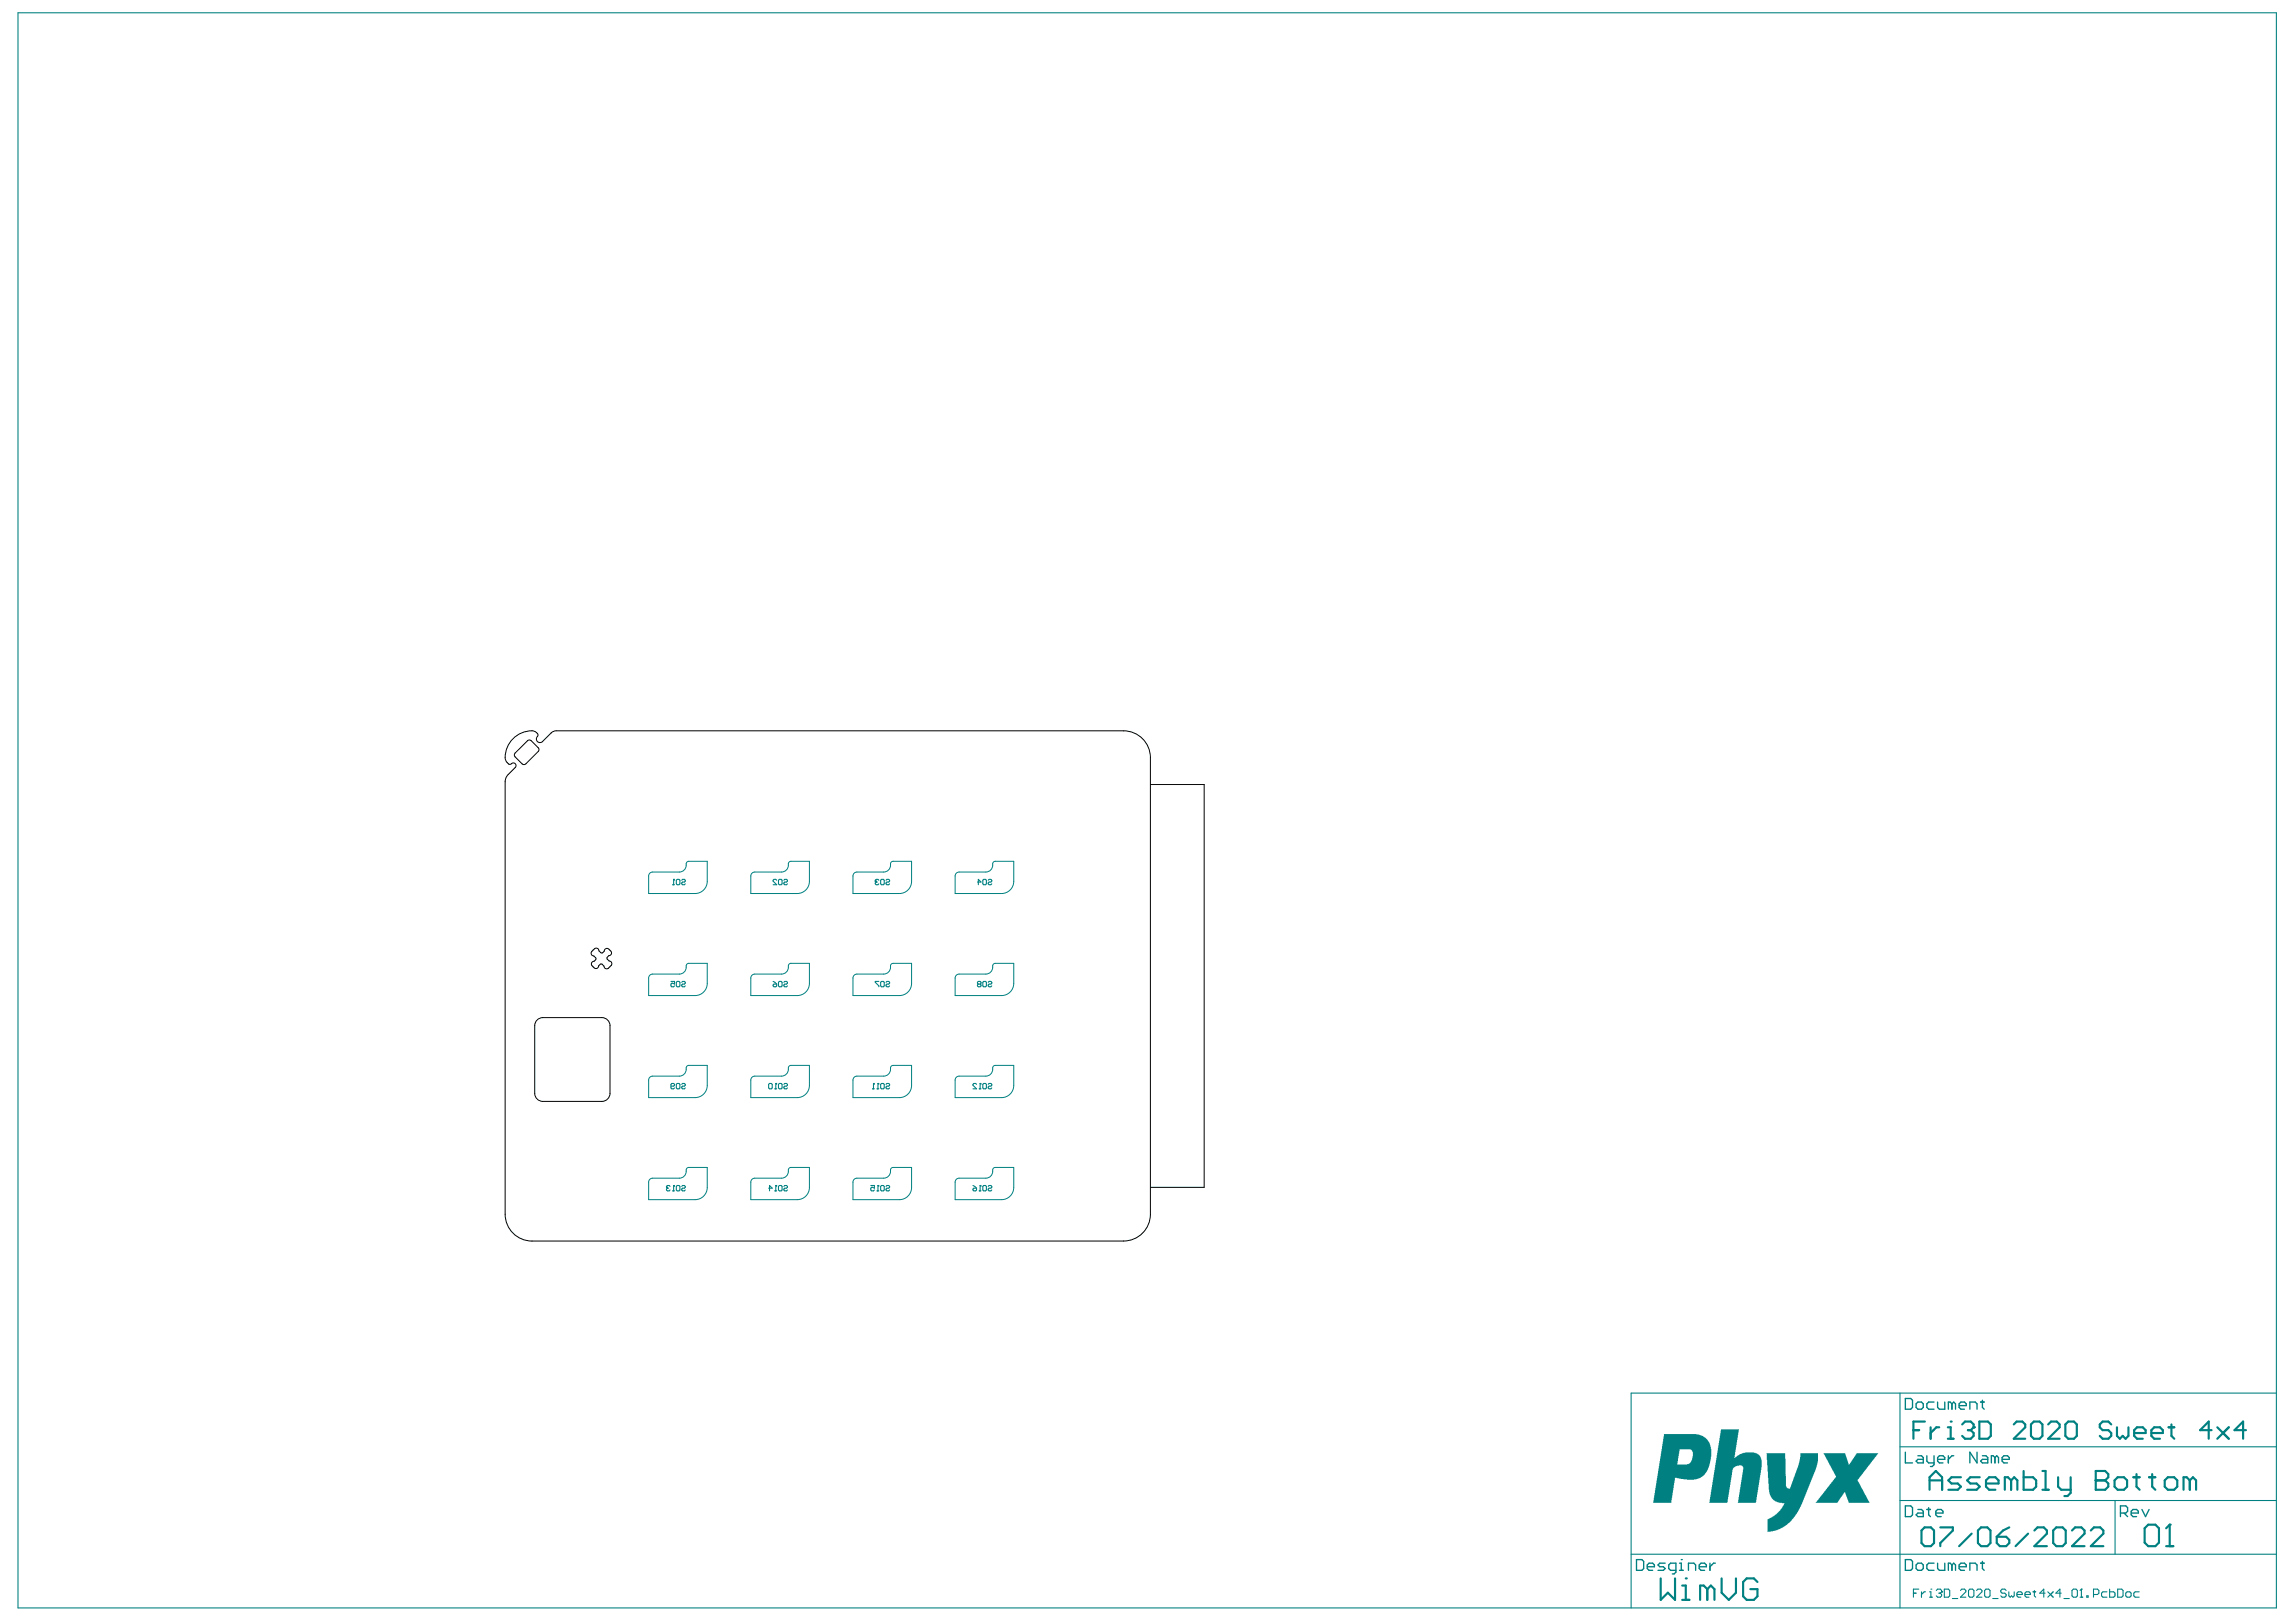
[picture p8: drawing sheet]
<svg xmlns="http://www.w3.org/2000/svg" width="297mm" height="210mm" viewBox="0 0 297 210" stroke-linecap="round" stroke-linejoin="round" font-family="sans-serif">
<g fill="none" stroke="#008080" stroke-width=".13">
<path d="M84 113.1l.2-.2h.2h3.5a1.05 1.05 0 0 0 .9-1.3l.3-.1h2.4v2.6a1.57 1.57 0 0 1-1.6 1.5h-6zM97.2 113.1l.2-.2h.2h3.5a1.05 1.05 0 0 0 .9-1.3l.3-.1h2.4v2.6a1.57 1.57 0 0 1-1.6 1.5h-6zM110.4 113.1l.2-.2h.3h3.4a1.05 1.05 0 0 0 1-1.3l.2-.1h2.4v2.6a1.57 1.57 0 0 1-1.5 1.5h-6zM123.6 113.1l.2-.2h.3h3.4a1.05 1.05 0 0 0 1-1.3l.3-.1h2.4v2.6a1.57 1.57 0 0 1-1.6 1.5h-6zM84 126.3l.2-.2h.2h3.5a1.05 1.05 0 0 0 .9-1.3l.3-.1h2.4v2.6a1.57 1.57 0 0 1-1.6 1.5h-6zM84 139.5l.2-.2h.2h3.5a1.05 1.05 0 0 0 .9-1.3l.3-.1h2.4v2.6a1.57 1.57 0 0 1-1.6 1.5h-6zM97.2 126.3l.2-.2h.2h3.5a1.05 1.05 0 0 0 .9-1.3l.3-.1h2.4v2.6a1.57 1.57 0 0 1-1.6 1.5h-6zM97.2 139.5l.2-.2h.2h3.5a1.05 1.05 0 0 0 .9-1.3l.3-.1h2.4v2.6a1.57 1.57 0 0 1-1.6 1.5h-6zM110.4 126.3l.2-.2h.3h3.4a1.05 1.05 0 0 0 1-1.3l.2-.1h2.4v2.6a1.57 1.57 0 0 1-1.5 1.5h-6zM110.4 139.5l.2-.2h.3h3.4a1.05 1.05 0 0 0 1-1.3l.2-.1h2.4v2.6a1.57 1.57 0 0 1-1.5 1.5h-6zM123.6 126.3l.2-.2h.3h3.4a1.05 1.05 0 0 0 1-1.3l.3-.1h2.4v2.6a1.57 1.57 0 0 1-1.6 1.5h-6zM123.6 139.5l.2-.2h.3h3.4a1.05 1.05 0 0 0 1-1.3l.3-.1h2.4v2.6a1.57 1.57 0 0 1-1.6 1.5h-6z"/>
<path d="M84 152.7l.2-.2h.2h3.5a1.05 1.05 0 0 0 .9-1.3l.3-.1h2.4v2.6a1.57 1.57 0 0 1-1.6 1.5h-6zM97.2 152.7l.2-.2h.2h3.5a1.05 1.05 0 0 0 .9-1.3l.3-.1h2.4v2.6a1.57 1.57 0 0 1-1.6 1.5h-6zM110.4 152.7l.2-.2h.3h3.4a1.05 1.05 0 0 0 1-1.3l.2-.1h2.4v2.6a1.57 1.57 0 0 1-1.5 1.5h-6zM123.6 152.7l.2-.2h.3h3.4a1.05 1.05 0 0 0 1-1.3l.3-.1h2.4v2.6a1.57 1.57 0 0 1-1.6 1.5h-6z"/>
</g>
<g fill="none" stroke="#008080" stroke-width=".14">
<path d="M87 114.5h.3M87.1 113.8h.1M87.1 113.8v.7M87.1 113.8l.2 .1M87.5 113.9l.1-.1h.2l.2 .1v.5l-.2 .1h-.2l-.1-.1zM88.2 113.9l.1-.1h.2l.2 .1-.2 .2h-.2l-.1 .2 .1 .2h.2l.2-.1M100.5 113.9l-.1-.1h-.3l-.1 .1v.1l.5 .5h-.5M100.7 113.9l.1-.1h.3l.1 .1v.5l-.1 .1h-.3l-.1-.1zM101.4 113.9l.1-.1h.3l.1 .1-.1 .2h-.3l-.1 .2 .1 .2h.3l.1-.1M113.2 114h.1M113.2 114l.2 .1M113.4 114.1h.1"/>
<path d="M113.4 114.1l-.2 .2 .2 .2h.2l.1-.1M113.7 113.9l-.1-.1h-.2l-.2 .2M113.9 113.9l.1-.1h.3l.1 .1v.5l-.1 .1h-.3l-.1-.1zM114.6 113.9l.1-.1h.3l.1 .2-.1 .1h-.3l-.1 .3 .1 .1h.3l.1-.1M126.5 114.1h.4l-.3-.3v.7M127.1 113.9l.2-.1h.2l.1 .1v.5l-.1 .1h-.2l-.2-.1zM127.8 113.9l.2-.1h.2l.1 .1-.1 .2h-.2l-.2 .2 .2 .2h.2l.1-.1M86.8 127h.5v.4l-.3-.2-.2 .2v.2l.1 .1h.2l.2-.1M87.5 127.1l.1-.1h.2l.2 .1v.5l-.2 .1h-.2l-.1-.1zM88.2 127.1l.1-.1h.2l.2 .1-.2 .3h-.2l-.1 .1 .1 .2h.2l.2-.1M100 127.5l.1-.1h.4v.2l-.1 .1h-.3zM100 127l.5 .4"/>
<path d="M100.7 127.1l.1-.1h.3l.1 .1v.5l-.1 .1h-.3l-.1-.1zM101.4 127.1l.1-.1h.3l.1 .1-.1 .3h-.3l-.1 .1 .1 .2h.3l.1-.1M113.7 127h-.5l.5 .7M113.9 127.1l.1-.1h.3l.1 .1v.5l-.1 .1h-.3l-.1-.1zM114.6 127.1l.1-.1h.3l.1 .2-.1 .2h-.3l-.1 .2 .1 .1h.3l.1-.1M126.6 127.4l-.1-.2 .1-.2h.2l.1 .1-.1 .3M126.6 127.4l-.1 .1 .1 .2h.2l.1-.1-.1-.2M126.6 127.4h.2M127.1 127.1l.2-.1h.2l.1 .1v.5l-.1 .1h-.2l-.2-.1zM127.8 127.1l.2-.1h.2l.1 .1-.1 .3h-.2l-.2 .1 .2 .2h.2l.1-.1M86.2 153.6h.1M86.2 153.6l.1 .2"/>
<path d="M86.3 153.8l-.1 .1 .1 .2h.3l.1-.1M86.3 153.8h.2M86.7 153.5l-.1-.1h-.3l-.1 .2M86.8 140.6h.3l.2-.2-.2-.2h-.2l-.1 .1v.5l.1 .1h.2l.2-.1M87 154.1h.3M87.1 153.4h.1M87.1 153.4v.7M87.1 153.4l.2 .1M87.5 140.3l.1-.1h.2l.2 .1v.5l-.2 .1h-.2l-.1-.1zM87.5 153.5l.1-.1h.2l.2 .1v.5l-.2 .1h-.2l-.1-.1zM88.2 140.3l.1-.1h.2l.2 .1-.2 .3h-.2l-.1 .1 .1 .2h.2l.2-.1M88.2 153.5l.1-.1h.2l.2 .1-.2 .3h-.2l-.1 .1 .1 .2h.2l.2-.1"/>
<path d="M99.4 140.3l.2-.1h.2l.1 .1v.5l-.1 .1h-.2l-.2-.1zM99.4 153.8h.5l-.3-.4v.7M100.3 140.9h.2M100.3 154.1h.2M100.4 140.2h.1M100.4 153.4h.1M100.4 140.2v.7M100.4 153.4v.7M100.4 140.2l.1 .1M100.4 153.4l.1 .1M100.7 140.3l.1-.1h.3l.1 .1v.5l-.1 .1h-.3l-.1-.1zM100.7 153.5l.1-.1h.3l.1 .1v.5l-.1 .1h-.3l-.1-.1z"/>
<path d="M101.4 140.3l.1-.1h.3l.1 .1-.1 .3h-.3l-.1 .1 .1 .2h.3l.1-.1M101.4 153.5l.1-.1h.3l.1 .1-.1 .3h-.3l-.1 .1 .1 .2h.3l.1-.1M112.7 153.4h.4v.4l-.2-.2-.2 .2v.2l.1 .1h.2l.1-.1M112.9 140.9h.2M113 140.2h.1M113 140.2v.7M113 140.2l.1 .1M113.5 140.9h.2M113.5 154.1h.2M113.6 140.2h.1M113.6 153.4h.1M113.6 140.2v.7"/>
<path d="M113.6 153.4v.7M113.6 140.2l.1 .1M113.6 153.4l.1 .1M113.9 140.3l.1-.1h.3l.1 .1v.5l-.1 .1h-.3l-.1-.1zM113.9 153.5l.1-.1h.3l.1 .1v.5l-.1 .1h-.3l-.1-.1zM114.6 140.3l.1-.1h.3l.1 .2-.1 .2h-.3l-.1 .2 .1 .1h.3l.1-.1M114.6 153.5l.1-.1h.3l.1 .2-.1 .2h-.3l-.1 .2 .1 .1h.3l.1-.1M125.9 153.9l.1-.1h.3v.2l-.1 .1h-.2zM125.9 153.4l.4 .4M126.3 140.3l-.1-.1h-.2l-.1 .1v.1l.4 .5h-.4M126.7 140.9h.2M126.7 154.1h.2"/>
<path d="M126.8 140.2h.1M126.8 153.4h.1M126.8 153.4l.1 .1M126.8 140.2v.7M126.8 153.4v.7M126.8 140.2l.1 .1M127.1 140.3l.2-.1h.2l.1 .1v.5l-.1 .1h-.2l-.2-.1zM127.1 153.5l.2-.1h.2l.1 .1v.5l-.1 .1h-.2l-.2-.1zM127.8 140.3l.2-.1h.2l.1 .1-.1 .3h-.2l-.2 .1 .2 .2h.2l.1-.1M127.8 153.5l.2-.1h.2l.1 .1-.1 .3h-.2l-.2 .1 .2 .2h.2l.1-.1"/>
</g>
<g fill="none" stroke="#008080" stroke-width=".28">
<path d="M249.6 192.8v-1.6l.8-.8 .9 .8v1.6M249.6 191.6h1.7M253.7 191.2h-1.2l-.4 .4 .4 .4h.8l.4 .4-.4 .4h-1.2M256.1 191.2h-1.2l-.4 .4 .4 .4h.8l.4 .4-.4 .4h-1.2M256.9 192h1.7v-.4l-.5-.4h-.8l-.4 .4v.8l.4 .4h.8M260.2 191.6l-.4-.4h-.4v1.6M260.2 191.6v1.2M260.2 191.6l.4-.4 .4 .4v1.2M261.8 190.4v2.4h1.2l.4-.4v-.8l-.4-.4h-1.2M264.2 192.8h.8M264.2 190.4h.4v2.4M266.3 191.2v1.2l.4 .4h1.2"/>
<path d="M267.9 191.2v2l-.4 .4h-.4M271.1 191.6h.1M271.1 191.6h1.2M271.1 190.4h1.2l.5 .4v.4l-.5 .4 .5 .4v.4l-.5 .4h-1.2zM273.6 191.6l.4-.4h.8l.4 .4v.8l-.4 .4h-.8l-.4-.4zM276 191.2h.8M276.4 190.8v1.6l.4 .4M278 191.2h.8M278.4 190.8v1.6l.4 .4M280.1 191.6l.4-.4h.8l.4 .4v.8l-.4 .4h-.8l-.4-.4zM283.3 191.6l-.4-.4h-.4v1.6M283.3 191.6v1.2"/>
<path d="M283.3 191.6l.4-.4 .4 .4v1.2"/>
</g>
<g fill="#008080">
<path d="M222.7 185h2.3l-.6 3.7 .7-.5 .7-.2h1.3l.4 .2 .3 .4 .1 .4v.9l-.7 4.6h-2.4l.7-4.2a.58 .58 0 0 0-.1-.6h-.7l-.3 .2a.59 .59 0 0 0-.3 .6l-.6 4h-2.4z"/>
<path d="M228.5 188.1h2.4l.2 4.2v.2l.3 .2 .2-.1 1.1-3.1 .2-.9v-.5h2.3v1l-.4 1.3-1.8 4.6-.8 1.2-1 1.2-1 .5-.8 .3-.7 .1v-1.2a.45 .45 0 0 1 .4-.7l.7-.4 .5-.6 .5-.9h-.6l-.6-.2-.4-.4-.2-.4-.2-.7z"/>
<path d="M235.9 188.1h2.8l.4 1.4 .2-.1 .9-1.3h2.8l-2.6 3.3a.38 .38 0 0 0 .1 .5l1.4 2.6h-2.7l-.5-1.4h-.1l-.9 1.4h-2.8l2.2-2.8 .2-.3a.34 .34 0 0 0 .1-.6z"/>
<path d="M215.3 185.6h4.2l.8 .2 .6 .5 .4 .7 .1 .5-.1 1.4-.2 .8-.3 .7-.2 .4-.6 .4-.8 .3h-.9l-1.6-.3-.5 3.3h-2.3zM217.3 187.6l-.3 1.9h1.3l.3-.1 .3-.5 .1-.7a.57 .57 0 0 0-.3-.6z"/>
</g>
<g fill="none" stroke="#008080" stroke-width=".14">
<path d="M2.3 1.7h292.2v206.4h-292.2zM245.8 187.2h48.7M245.8 194.2h48.7M245.8 180.3v27.8M273.6 194.2v6.9M294.5 180.3h-83.5v27.8M211 201.1h83.5M247.5 206.2h.4M248.2 205.7h-.7v1M248.6 206v.7M249.1 206h-.2l-.3 .3M249.6 206h.2v.7"/>
<path d="M249.6 206.7h.4M249.8 205.7h.1M250.5 205.8l.2-.1h.3l.2 .1v.2M250.8 206.2h.2M251 206.2l.2 .1v.2l-.2 .2h-.3l-.2-.2M251.2 206h.1M251.2 206l-.2 .2M251.5 205.7h.6l.1 .1v.7l-.1 .2h-.6zM252.6 206.9h.7M253.6 205.8l.2-.1h.4l.1 .1v.2l-.7 .7h.7M254.7 205.8l.1-.1h.4l.2 .1v.7l-.2 .2h-.4l-.1-.2zM255.7 205.8l.2-.1h.3l.2 .1v.2l-.7 .7h.7"/>
<path d="M256.8 205.8l.1-.1h.4l.2 .1v.7l-.2 .2h-.4l-.1-.2zM257.8 206.9h.7M259.5 205.8l-.1-.1h-.4l-.2 .1v.2l.2 .2h.4l.1 .1v.2l-.1 .2h-.4l-.2-.2M259.9 206v.5l.2 .2 .1-.2 .2 .2 .2-.2v-.5M260.9 206.3h.7v-.1l-.1-.2h-.4l-.2 .2v.3l.2 .2h.4M262 206.3h.7v-.1l-.2-.2h-.4l-.1 .2v.3l.1 .2h.4M263 206h.4M263.2 205.8v.7l.2 .2M264.6 206.2h-.7l.5-.5v1M264.9 206l.7 .7M265.6 206l-.7 .7M266.7 206.2h-.7l.5-.5v1"/>
<path d="M267 206.9h.7M268.1 205.8l.1-.1h.4l.2 .1v.7l-.2 .2h-.4l-.1-.2zM269.1 206.7h.3M269.3 205.7h.1M269.3 205.7v1M269.3 205.7l-.2 .1M270 206.5h.1v.2h-.1zM270.8 206.3h.6l.1-.1v-.4l-.1-.1h-.6v1M272.6 206h-.5l-.2 .2v.3l.2 .2h.5M272.9 205.7v1h.5l.2-.2v-.3l-.2-.2h-.5M274 205.7h.5l.2 .1v.7l-.2 .2h-.5zM275 206.2l.2-.2h.3l.2 .2v.3l-.2 .2h-.3l-.2-.2z"/>
<path d="M276.8 206h-.6l-.1 .2v.3l.1 .2h.6"/>
</g>
<g fill="none" stroke="#008080" stroke-width=".28">
<path d="M247.5 185.1h.8M248.6 198.1l.4-.4h.8l.4 .4v1.6l-.4 .4h-.8l-.4-.4zM249 184h-1.5v2.2M249.8 184.7v1.5M250.9 184.7h-.4l-.7 .7M251 197.7h1.6v.4l-1.6 1.6v.4M252 184.7h.4v1.5M252 186.2h.7M252.4 184h.1M253.8 184.3l.4-.3h.8l.3 .3v.4M254.6 185.1h.4M255 185.1l.3 .3v.4l-.3 .4h-.8l-.4-.4"/>
<path d="M255.1 198.5l-1.6 1.6M255.3 184.7h.1M255.3 184.7l-.3 .4M255.9 198.1l.4-.4h.8l.4 .4v1.6l-.4 .4h-.8l-.4-.4zM256.1 184h1.1l.4 .3v1.5l-.4 .4h-1.1zM258.3 198.9h1.2l.4 .4v.4l-.4 .4h-.8l-.4-.4zM259.9 197.7l-.8 .4-.8 .8M260.5 184.3l.4-.3h.7l.4 .3v.4l-1.5 1.5h1.5M262.4 198.5l-1.6 1.6M262.8 184.3l.3-.3h.8l.3 .3v1.5l-.3 .4h-.8l-.3-.4zM263.2 198.1l.4-.4h.8l.4 .4v.4l-1.6 1.6h1.6M265 184.3l.3-.3h.8l.4 .3v.4l-1.5 1.5h1.5"/>
<path d="M265.6 198.1l.4-.4h.8l.4 .4v1.6l-.4 .4h-.8l-.4-.4zM267.2 184.3l.4-.3h.7l.4 .3v1.5l-.4 .4h-.7l-.4-.4zM268.1 198.1l.4-.4h.8l.4 .4v.4l-1.6 1.6h1.6M270.5 198.1l.4-.4h.8l.4 .4v.4l-1.6 1.6h1.6M273.1 184.3l-.3-.3h-.8l-.3 .3v.4l.3 .4h.8l.3 .3v.4l-.3 .4h-.8l-.3-.4M273.9 184.7v1.1l.3 .4 .4-.4 .4 .4 .4-.4v-1.1M276.1 185.4h1.5v-.3l-.4-.4h-.7l-.4 .4v.7l.4 .4h.7M277.5 197.8l.4-.5h.9l.5 .5v1.8l-.5 .5h-.9l-.4-.5zM278.3 185.4h1.5v-.3l-.4-.4h-.7l-.4 .4v.7l.4 .4h.7M280.6 184.7h.7M280.7 197.3h.1M280.7 197.3v2.8"/>
<path d="M280.7 197.3l-.5 .5M280.9 184.3v1.5l.4 .4M286.1 185.1h-1.5l1.1-1.1v2.2M286.9 184.7l1.4 1.5M288.3 184.7l-1.4 1.5M290.6 185.1h-1.5l1.1-1.1v2.2M214.8 204.3v2.7l1-.9 .9 .9v-2.7M217.6 207h1M217.6 205.2h.5v1.8M218.1 204.3h.1M220.9 205.7l-.5-.5h-.5v1.8M220.9 205.7v1.3"/>
<path d="M220.9 205.7l.4-.5 .5 .5v1.3M222.7 204.3v1.8l1 .9 .9-.9v-1.8M227.4 204.7l-.5-.4h-.9l-.5 .4v1.9l.5 .4h.9l.5-.4v-.9h-1M280.2 200.1h1"/>
</g>
<g fill="none" stroke="#008080" stroke-width=".17">
<path d="M246.5 194.9h.7l.2 .2v.9l-.2 .3h-.7zM246.5 181h.7l.2 .2v.9l-.2 .3h-.7zM246.5 187.9v1.4h.9M247.9 181.7l.2-.3h.5l.2 .3v.4l-.2 .3h-.5l-.2-.3zM248.1 195.3h.5l.2 .3v.7h-.7l-.2-.3 .2-.2h.7M248.1 188.4h.5l.2 .2v.7h-.7l-.2-.2 .2-.2h.7M249.3 195.3h.4M249.3 188.4v.7l.2 .2h.7M249.5 195.1v.9l.2 .3M250.2 181.4h-.7l-.2 .3v.4l.2 .3h.7M250.2 188.4v1.1l-.2 .3h-.3M250.4 195.8h1v-.2l-.3-.3h-.4l-.3 .3v.4l.3 .3h.4"/>
<path d="M250.7 181.4v.7l.2 .3h.7v-1M250.7 188.9h.9v-.3l-.2-.2h-.5l-.2 .2v.5l.2 .2h.5M252.1 188.4v.9M252.5 181.7l-.2-.3h-.2v1M252.5 181.7v.7M252.5 181.7l.3-.3 .2 .3v.7M252.8 188.4h-.3l-.4 .5M253.5 181.9h.9v-.2l-.3-.3h-.4l-.2 .3v.4l.2 .3h.4M254.8 182.4v-1h.7l.3 .3v.7M255.8 187.9v1.4l-1-1.4v1.4M256.2 181.4h.5M256.5 188.4h.4l.3 .2v.7h-.7l-.3-.2 .3-.2h.7"/>
<path d="M256.5 181.2v.9l.2 .3M258.1 188.6l-.2-.2h-.3v.9M258.1 188.6v.7M258.1 188.6l.2-.2 .3 .2v.7M259 188.9h.9v-.3l-.2-.2h-.5l-.2 .2v.5l.2 .2h.5M274.3 195.8h.7l.3-.2v-.5l-.3-.2h-.7v1.4M274.8 195.8l.5 .5M275.7 195.8h.9v-.2l-.2-.3h-.5l-.2 .3v.4l.2 .3h.5M277.1 195.3l.5 1 .4-1M211.7 201.8h.7l.2 .3v.9l-.2 .2h-.7zM213.1 202.8h.9v-.3l-.2-.2h-.5l-.2 .2v.5l.2 .2h.5M215.4 202.3h-.7l-.2 .2 .2 .3h.5l.2 .2-.2 .2h-.7"/>
<path d="M216.8 203.2h-.7l-.2-.2v-.5l.2-.2h.7v1.1l-.2 .3h-.2M217.3 203.2h.4M217.3 202.3h.2v.9M217.5 201.8h.1M218.4 203.2v-.9h.7l.3 .2v.7M219.8 202.8h1v-.3l-.3-.2h-.4l-.3 .2v.5l.3 .2h.4M221.2 202.3v.9M221.9 202.3h-.2l-.5 .5M246.5 201.8h.7l.2 .3v.9l-.2 .2h-.7zM247.9 202.5l.2-.2h.5l.2 .2v.5l-.2 .2h-.5l-.2-.2zM250.2 202.3h-.7l-.2 .2v.5l.2 .2h.7M250.7 202.3v.7l.2 .2h.7v-.9"/>
<path d="M252.5 202.5l-.2-.2h-.2v.9M252.5 202.5v.7M252.5 202.5l.3-.2 .2 .2v.7M253.5 202.8h.9v-.3l-.3-.2h-.4l-.2 .2v.5l.2 .2h.4M254.8 203.2v-.9h.7l.3 .2v.7M256.2 202.3h.5M256.5 202.1v.9l.2 .2"/>
</g>
<path d="M66.4 95.6a2.98 2.98 0 0 1 2.8-.9 .48 .48 0 0 1 .4 .4 .48 .48 0 0 1-.2 .4 .47 .47 0 0 0 .2 .6 .47 .47 0 0 0 .6-.2l1.1-1.1 .7-.2h73.4a3.5 3.5 0 0 1 3.4 3.4v59.1a3.5 3.5 0 0 1-3.4 3.5h-76.6a3.5 3.5 0 0 1-3.4-3.5v-55.9a1.33 1.33 0 0 1 .3-1l.9-.9a.37 .37 0 0 0 0-.5 .37 .37 0 0 0-.6 .1 .87 .87 0 0 1-.6-.9 3.5 3.5 0 0 1 1-2.4zM66.6 97.5l1.8-1.7 .3 .1 1 1-.1 .4-1.7 1.6-.4-.1-.9-.9v-.3zM148.8 101.5h7v52.2h-7M69.4 132.1l.5-.4h.3h7.7a1.04 1.04 0 0 1 1 1v8.8a1.04 1.04 0 0 1-1 1h-7.7a1.04 1.04 0 0 1-1-1v-8.8zM76.6 123.1l.3-.3a.35 .35 0 0 1 .4-.1 .35 .35 0 0 1 .2 .3l.3 .3 .4-.2a.35 .35 0 0 1 .2-.3 .35 .35 0 0 1 .4 0l.2 .3a.35 .35 0 0 1 .1 .3 .35 .35 0 0 1-.3 .3l-.3 .3 .3 .4a.35 .35 0 0 1 .3 .2 .35 .35 0 0 1 0 .4l-.4 .3a.35 .35 0 0 1-.3 .1 .35 .35 0 0 1-.3-.4l-.3-.3-.4 .3a.35 .35 0 0 1-.2 .3 .35 .35 0 0 1-.3-.1l-.3-.2a.35 .35 0 0 1-.1-.4 .35 .35 0 0 1 .4-.2l.2-.3-.3-.4a.35 .35 0 0 1-.3-.2 .35 .35 0 0 1 .1-.4z" fill="none" stroke="#000" stroke-width=".13"/>
</svg>
